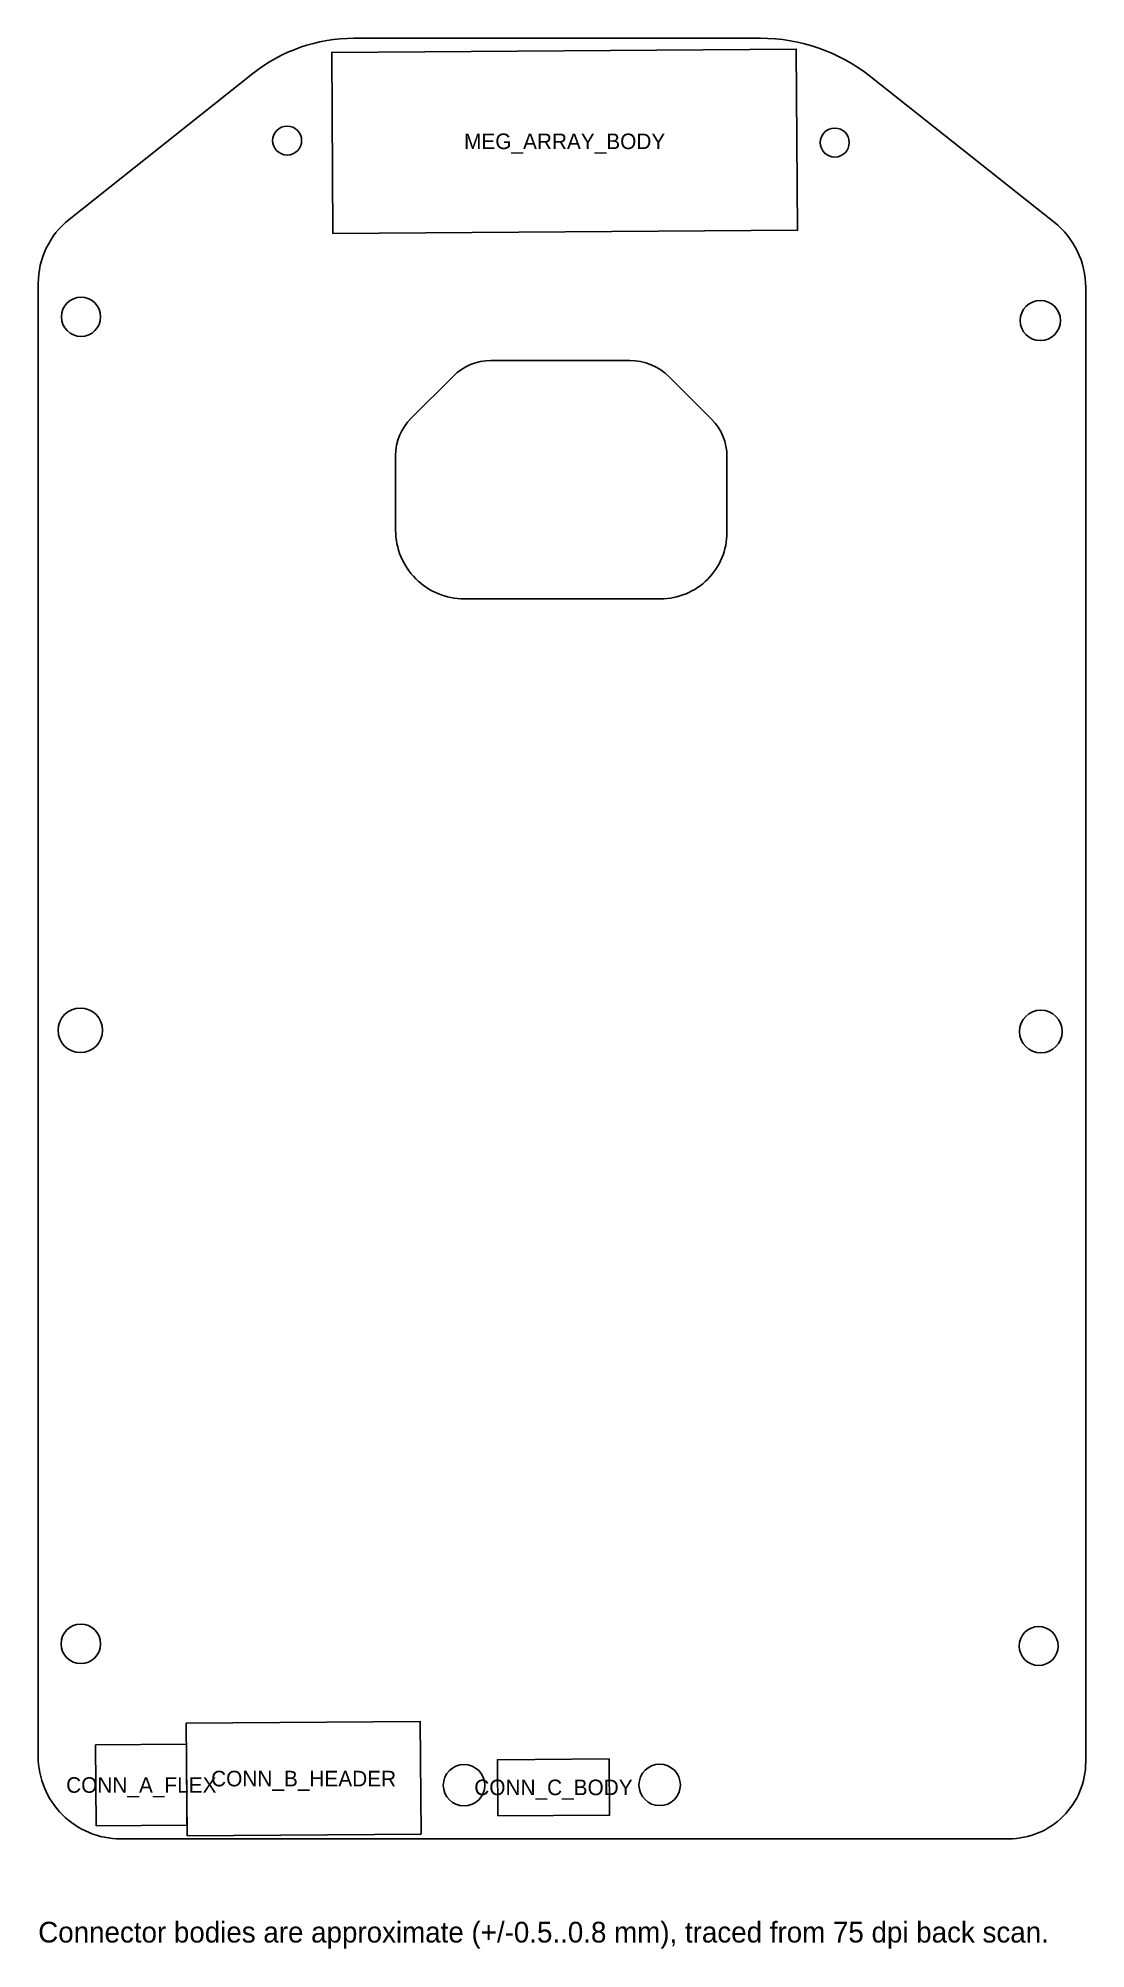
# Model space of a CAD drawing. Header units: millimetres. Extents: x 0 to 101, y -11 to 174.
import ezdxf
from ezdxf.enums import TextEntityAlignment as Align

# ---------------------------------------------------------------- set-up
doc = ezdxf.new("R2010")
doc.units = ezdxf.units.MM
for name, color, linetype in [('BOARD_OUTLINE', 7, 'Continuous'), ('CONN_BOTTOM', 6, 'Continuous'), ('CONN_MEG_ARRAY', 5, 'Continuous'), ('CONN_STANDOFFS', 30, 'Continuous'), ('MOUNT_HOLES', 1, 'Continuous'), ('NOTES', 7, 'Continuous'), ('POWER_PLUG_CUTOUT', 4, 'Continuous')]:
    doc.layers.add(name, color=color, linetype=linetype)

msp = doc.modelspace()

# ---------------------------------------------------------------- linework, layer by layer
at = {"layer": 'BOARD_OUTLINE'}
msp.add_lwpolyline([(0, 7.94, 0.414214), (7.94, 0), (93.58, 0, 0.414214), (101, 7.43), (101, 149.56, 0.228871), (97.95, 155.88), (80.27, 169.91, 0.169293), (69.63, 173.62), (30.44, 173.62, 0.169586), (20.69, 170.22), (2.97, 156.13, 0.228571), (0, 149.97)], format="xyb", close=True, dxfattribs=at)
at = {"layer": 'CONN_BOTTOM'}
for points in [[(14.35, 0.3), (36.91, 0.46), (36.84, 11.31), (14.27, 11.16)], [(5.59, 1.25), (14.34, 1.32), (14.29, 9.12), (5.53, 9.06)], [(44.31, 2.21), (55.09, 2.28), (55.05, 7.71), (44.27, 7.63)]]:
    msp.add_lwpolyline(points, close=True, dxfattribs=at)
at = {"layer": 'CONN_MEG_ARRAY'}
msp.add_lwpolyline([(28.42, 154.79), (73.21, 155.1), (73.09, 172.57), (28.3, 172.26)], close=True, dxfattribs=at)
at = {"layer": 'CONN_STANDOFFS'}
for centre in [(41.06, 5.17), (59.92, 5.2)]:
    msp.add_circle(centre, 2, dxfattribs=at)
at = {"layer": 'MOUNT_HOLES'}
for centre, radius in [((24, 163.75), 1.4), ((76.8, 163.56), 1.4), ((4.13, 146.76), 1.89), ((96.62, 146.4), 1.94), ((4.06, 77.96), 2.14), ((96.67, 77.85), 2.06), ((4.11, 18.8), 1.91), ((96.46, 18.59), 1.88)]:
    msp.add_circle(centre, radius, dxfattribs=at)
at = {"layer": 'POWER_PLUG_CUTOUT'}
msp.add_lwpolyline([(34.46, 126.18, 0.414214), (41.07, 119.57), (60.01, 119.57, 0.414214), (66.41, 125.97), (66.41, 133.3, 0.198912), (64.92, 136.89), (60.84, 140.97, 0.198912), (57.03, 142.55), (43.65, 142.55, 0.198912), (40.03, 141.05), (35.94, 136.96, 0.198912), (34.46, 133.39)], format="xyb", close=True, dxfattribs=at)

# ---------------------------------------------------------------- texts
at = {"layer": 'NOTES'}
for s, p in [('MEG_ARRAY_BODY', (50.76, 163.68)), ('CONN_A_FLEX', (9.94, 5.19)), ('CONN_B_HEADER', (25.59, 5.81)), ('CONN_C_BODY', (49.68, 4.96))]:
    msp.add_text(s, height=1.5, dxfattribs=at).set_placement(p, align=Align.MIDDLE_CENTER)
msp.add_text('Connector bodies are approximate (+/-0.5..0.8 mm), traced from 75 dpi back scan.', height=2, dxfattribs=at).set_placement((0, -10))

doc.saveas('drawing.dxf')
